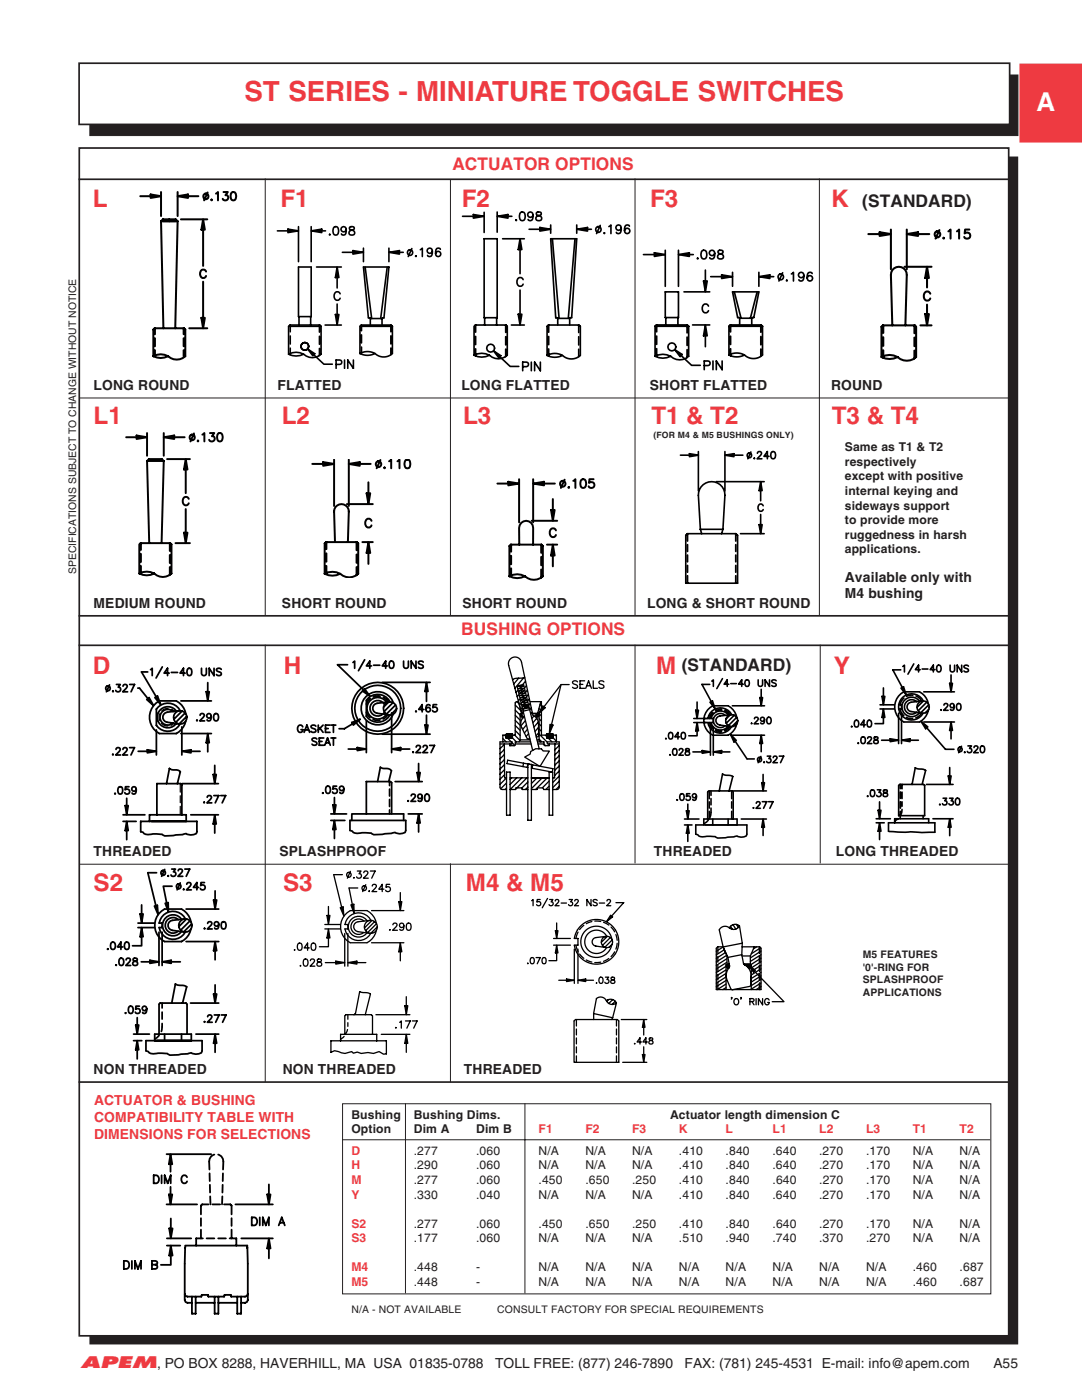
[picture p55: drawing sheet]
<svg xmlns="http://www.w3.org/2000/svg" width="216mm" height="279mm" viewBox="0 0 216 279" stroke-linecap="round" stroke-linejoin="round" font-family="sans-serif">
<defs><g id="words">
<text font-size="5.5" fill="#ee3a41" x="48.8" y="20.2">ST SERIES - MINIATURE TOGGLE SWITCHES</text>
<text font-size="5.2" fill="#fff" x="206.8" y="22.1">A</text>
<g font-size="4.8" fill="#ee3a41">
<text x="18.5" y="41.4">L</text>
<text x="56" y="41.4">F1</text>
<text x="92.2" y="41.4">F2</text>
<text x="129.7" y="41.4">F3</text>
<text x="165.9" y="41.4">K</text>
<text x="18.7" y="84.7">L1</text>
<text x="56.2" y="84.7">L2</text>
<text x="92.4" y="84.7">L3</text>
<text x="130" y="84.7">T1 &amp; T2</text>
<text x="166" y="84.7">T3 &amp; T4</text>
<text x="18.5" y="134.5">D</text>
<text x="56.7" y="134.5">H</text>
<text x="130.9" y="134.5">M</text>
<text x="166.4" y="134.5">Y</text>
<text x="18.7" y="177.8">S2</text>
<text x="56.5" y="177.8">S3</text>
<text x="93" y="177.8">M4 &amp; M5</text>
</g>
<g font-size="3.5" fill="#ee3a41">
<text x="90.3" y="34">ACTUATOR OPTIONS</text>
<text x="92" y="126.8">BUSHING OPTIONS</text>
</g>
<g font-size="3.5" fill="#231f20">
<text x="172.1" y="41.4">(STANDARD)</text>
<text x="136" y="134">(STANDARD)</text>
</g>
<text font-size="3.2" fill="#ee3a41" x="16.1" y="273.1">APEM</text>
<g font-size="2.8" fill="#231f20">
<text x="18.7" y="77.9">LONG ROUND</text>
<text x="55.4" y="77.9">FLATTED</text>
<text x="92.1" y="77.9">LONG FLATTED</text>
<text x="129.7" y="77.9">SHORT FLATTED</text>
<text x="165.8" y="77.9">ROUND</text>
<text x="168.6" y="116.1">Available only with</text>
<text x="168.6" y="119.4">M4 bushing</text>
<text x="18.7" y="121.3">MEDIUM ROUND</text>
<text x="56.3" y="121.3">SHORT ROUND</text>
<text x="92.3" y="121.3">SHORT ROUND</text>
<text x="129.1" y="121.3">LONG &amp; SHORT ROUND</text>
<text x="18.7" y="170.9">THREADED</text>
<text x="55.8" y="170.9">SPLASHPROOF</text>
<text x="130.5" y="170.9">THREADED</text>
<text x="166.8" y="170.9">LONG THREADED</text>
<text x="18.7" y="214.3">NON THREADED</text>
<text x="56.4" y="214.3">NON THREADED</text>
<text x="92.6" y="214.3">THREADED</text>
<text x="31.3" y="273.1">, PO BOX 8288, HAVERHILL, MA USA 01835-0788</text>
<text x="98.8" y="273.1">TOLL FREE: (877) 246-7890</text>
<text x="136.6" y="273.1">FAX: (781) 245-4531 E-mail: info@apem.com</text>
<text x="198.2" y="273">A55</text>
</g>
<g font-size="2.8" fill="#ee3a41">
<text x="18.8" y="220.6">ACTUATOR &amp; BUSHING</text>
<text x="18.8" y="223.9">COMPATIBILITY TABLE WITH</text>
<text x="18.8" y="227.3">DIMENSIONS FOR SELECTIONS</text>
</g>
<g font-size="2.4" fill="#231f20">
<text x="168.6" y="90.1">Same as T1 &amp; T2</text>
<text x="168.6" y="93">respectively</text>
<text x="168.6" y="95.9">except with positive</text>
<text x="168.6" y="98.8">internal keying and</text>
<text x="168.6" y="101.7">sideways support</text>
<text x="168.6" y="104.6">to provide more</text>
<text x="168.6" y="107.5">ruggedness in harsh</text>
<text x="168.6" y="110.4">applications.</text>
<text x="70.1" y="223.3">Bushing</text>
<text x="70.1" y="226.2">Option</text>
<text x="82.6" y="223.3">Bushing Dims.</text>
<text x="82.6" y="226.2">Dim A</text>
<text x="95" y="226.2">Dim B</text>
<text x="133.7" y="223.3">Actuator length dimension C</text>
<text x="82.6" y="230.5">.277</text>
<text x="82.6" y="233.4">.290</text>
<text x="95" y="230.5">.060</text>
<text x="95" y="233.4">.060</text>
<text x="107.4" y="230.5">N/A</text>
<text x="107.4" y="233.4">N/A</text>
<text x="116.8" y="230.5">N/A</text>
<text x="116.8" y="233.4">N/A</text>
<text x="126.1" y="230.5">N/A</text>
<text x="126.1" y="233.4">N/A</text>
<text x="135.5" y="230.5">.410</text>
<text x="135.5" y="233.4">.410</text>
<text x="144.8" y="230.5">.840</text>
<text x="144.8" y="233.4">.840</text>
<text x="154.1" y="230.5">.640</text>
<text x="154.1" y="233.4">.640</text>
<text x="163.4" y="230.5">.270</text>
<text x="163.4" y="233.4">.270</text>
<text x="172.8" y="230.5">.170</text>
<text x="172.8" y="233.4">.170</text>
<text x="182.1" y="230.5">N/A</text>
<text x="182.1" y="233.4">N/A</text>
<text x="191.5" y="230.5">N/A</text>
<text x="191.5" y="233.4">N/A</text>
<text x="82.6" y="236.3">.277</text>
<text x="82.6" y="239.2">.330</text>
<text x="95" y="239.2">.040</text>
<text x="95" y="236.3">.060</text>
<text x="107.4" y="239.2">N/A</text>
<text x="107.4" y="236.3">.450</text>
<text x="116.8" y="239.2">N/A</text>
<text x="116.8" y="236.3">.650</text>
<text x="126.1" y="239.2">N/A</text>
<text x="126.1" y="236.3">.250</text>
<text x="135.5" y="236.3">.410</text>
<text x="135.5" y="239.2">.410</text>
<text x="144.8" y="239.2">.840</text>
<text x="144.8" y="236.3">.840</text>
<text x="154.1" y="239.2">.640</text>
<text x="154.1" y="236.3">.640</text>
<text x="163.4" y="239.2">.270</text>
<text x="163.5" y="236.3">.270</text>
<text x="172.8" y="239.2">.170</text>
<text x="172.8" y="236.3">.170</text>
<text x="182.1" y="239.2">N/A</text>
<text x="182.1" y="236.3">N/A</text>
<text x="191.5" y="239.2">N/A</text>
<text x="191.5" y="236.3">N/A</text>
<text x="82.6" y="245">.277</text>
<text x="95" y="245">.060</text>
<text x="107.4" y="245">.450</text>
<text x="116.8" y="245">.650</text>
<text x="126.1" y="245">.250</text>
<text x="135.5" y="245">.410</text>
<text x="144.8" y="245">.840</text>
<text x="154.1" y="245">.640</text>
<text x="163.5" y="245">.270</text>
<text x="172.8" y="245">.170</text>
<text x="182.1" y="245">N/A</text>
<text x="191.5" y="245">N/A</text>
<text x="82.6" y="247.9">.177</text>
<text x="95" y="247.9">.060</text>
<text x="107.4" y="247.9">N/A</text>
<text x="116.8" y="247.9">N/A</text>
<text x="126.1" y="247.9">N/A</text>
<text x="135.5" y="247.9">.510</text>
<text x="144.8" y="247.9">.940</text>
<text x="154.1" y="247.9">.740</text>
<text x="163.4" y="247.9">.370</text>
<text x="172.8" y="247.9">.270</text>
<text x="182.1" y="247.9">N/A</text>
<text x="191.5" y="247.9">N/A</text>
<text x="82.6" y="253.7">.448</text>
<text x="82.6" y="256.6">.448</text>
<text x="95" y="253.7">-</text>
<text x="95" y="256.6">-</text>
<text x="107.4" y="253.7">N/A</text>
<text x="107.4" y="256.6">N/A</text>
<text x="116.8" y="253.7">N/A</text>
<text x="116.8" y="256.6">N/A</text>
<text x="126.1" y="253.7">N/A</text>
<text x="126.1" y="256.6">N/A</text>
<text x="135.5" y="253.7">N/A</text>
<text x="135.5" y="256.6">N/A</text>
<text x="144.8" y="253.7">N/A</text>
<text x="144.8" y="256.6">N/A</text>
<text x="154.1" y="253.7">N/A</text>
<text x="154.1" y="256.6">N/A</text>
<text x="163.5" y="253.7">N/A</text>
<text x="163.5" y="256.6">N/A</text>
<text x="172.8" y="253.7">N/A</text>
<text x="172.8" y="256.6">N/A</text>
<text x="182.1" y="253.7">.460</text>
<text x="182.1" y="256.6">.460</text>
<text x="191.5" y="253.7">.687</text>
<text x="191.5" y="256.6">.687</text>
</g>
<g font-size="2.4" fill="#ee3a41">
<text x="107.5" y="226.2">F1</text>
<text x="116.8" y="226.2">F2</text>
<text x="126.1" y="226.2">F3</text>
<text x="135.5" y="226.2">K</text>
<text x="144.8" y="226.2">L</text>
<text x="154.1" y="226.2">L1</text>
<text x="163.5" y="226.2">L2</text>
<text x="172.8" y="226.2">L3</text>
<text x="182.1" y="226.2">T1</text>
<text x="191.5" y="226.2">T2</text>
<text x="70.1" y="230.5">D</text>
<text x="70.1" y="233.4">H</text>
<text x="70.1" y="236.3">M</text>
<text x="70.1" y="239.2">Y</text>
<text x="70.1" y="245">S2</text>
<text x="70.1" y="247.9">S3</text>
<text x="70.1" y="253.7">M4</text>
<text x="70.1" y="256.6">M5</text>
</g>
<g font-size="2.1" fill="#231f20">
<text x="15.2" y="114.6" transform="rotate(-90 15.2 114.6)">SPECIFICATIONS SUBJECT TO CHANGE WITHOUT NOTICE</text>
<text x="172.1" y="191.2">M5 FEATURES</text>
<text x="172.1" y="193.7">'0'-RING FOR</text>
<text x="172.1" y="196.2">SPLASHPROOF</text>
<text x="172.1" y="198.7">APPLICATIONS</text>
<text x="70.1" y="262.1">N/A - NOT AVAILABLE</text>
<text x="99.2" y="262.1">CONSULT FACTORY FOR SPECIAL REQUIREMENTS</text>
</g>
<text font-size="1.7" fill="#231f20" x="130.4" y="87.5">(FOR M4 &amp; M5 BUSHINGS ONLY)</text>
</g></defs>
<path d="M203.6 12.9h12.3v15.4h-12.3z" fill-rule="evenodd" fill="#ee3a41" stroke="#ee3a41" stroke-width=".34"/>
<path d="M18 31.4h185v236.7h-185z" fill-rule="evenodd" fill="#231f20" stroke="#231f20" stroke-width=".34"/>
<path d="M15.8 29.5h185.5v237.1h-185.5z" fill-rule="evenodd" fill="#fff" stroke="#231f20" stroke-width=".34"/>
<path d="M17.9 15h185.2v12.1h-185.2z" fill-rule="evenodd" fill="#231f20" stroke="#231f20" stroke-width=".2"/>
<path d="M15.8 12.6h185.7v12.2h-185.7z" fill-rule="evenodd" fill="#fff" stroke="#231f20" stroke-width=".34"/>
<path d="M15.7 35.8h186.1M15.7 122.9h186.5M15.7 128.8h187.3M15.7 216h186.5" fill="none" stroke="#231f20" stroke-width=".34"/>
<g fill="none" stroke="#231f20" stroke-width=".2">
<path d="M52.9 35.6v87.3M89.9 35.8v87.1M126.7 35.6v87.1M163.5 35.6v87.3M15.9 79.4h186.5M52.9 128.7v87.3M126.7 128.7v43.6M163.7 128.7v43.6M15.9 172.5h186.5M89.9 172.3v43.7M68.2 227.5h129.4M68.4 220.3h129.3v37.9h-129.3z"/>
<path d="M80.9 220.2v37.9M104.7 220.2v37.9"/>
</g>
<g fill="none" stroke="#000" stroke-width=".4">
<path d="M28 39.2h2.1M32.1 38.3v4.8M35.4 38.3v4.8M37.5 39.2h2.1M41.4 38.4l-.7 1.6M42.1 39.9h.2zM43.1 38.6l.4-.3v1.7M44.6 38.3h.9l-.5 .7a.55 .55 0 0 1 .4 .8 .55 .55 0 0 1-1-.1M46.2 38.4a.53 .53 0 0 1 .8 .2 .84 .84 0 0 1-.5 1.4 1.07 1.07 0 0 1-.3-1.6zM32.1 44.1l.4-.3h2.6l.3 .3h-1.6M32.1 44.1l.5 21.4M32.1 44.1h3"/>
<path d="M35.4 44.1l-.4 21.4M36.1 43.8h5.3M40.5 45.8v7.3M40.5 56.2v7.2M41.1 54.2a.61 .61 0 0 0-.7-.4 .61 .61 0 0 0-.5 .6v.4a.61 .61 0 0 0 .5 .7 .61 .61 0 0 0 .7-.4M30.6 71.1a3 3 0 0 1 3 0 3.2 3.2 0 0 1-3 0zM30.6 71.1v-5.3l.3-.3h5.8l.3 .3v5.3a2.51 2.51 0 0 1-3.4 0M30.9 65.5v1.2M30.9 67.5v1.6M30.9 69.9v1.2M36.6 65.5v1.2M36.6 67.5v1.6"/>
<path d="M36.6 69.9v1.2M37.8 65.5h3.6M62.3 92.6h2.2M66.7 91.7v9.3M69.6 91.7v9.3M71.8 92.6h2.2M73.5 96.3v2.1M75.9 91.8l-.7 1.7M76.6 93.4h.2zM77.6 92.1l.5-.4v1.8M79.3 92.1l.4-.4v1.8M81 91.8a.58 .58 0 0 1 .8 .3 .87 .87 0 0 1-.6 1.4 1.1 1.1 0 0 1-.2-1.7z"/>
<path d="M64.8 114.5v-6.1l.3-.2h6.1l.3 .2v6.1a2.6 2.6 0 0 1-3.6 0M64.8 114.5a3.3 3.3 0 0 1 3.1 0 3.4 3.4 0 0 1-3.1 0zM65.1 108.2v1.4M65.1 110.4v1.7M65.1 112.9v1.5M66.8 108.2l-.1-6.1a1.47 1.47 0 0 1 1.4-1.5 1.47 1.47 0 0 1 1.5 1.5l-.2 6.1M69.2 100.6h5.2M71.1 108.2v1.6M71.1 110.7v1.6M71.1 113.2v1.6M72.3 108.2h2.1M73.5 110.4v2.1"/>
<path d="M74.1 103.9a.64 .64 0 0 0-.7-.4 .64 .64 0 0 0-.5 .7v.4a.64 .64 0 0 0 .5 .7 .64 .64 0 0 0 .7-.5"/>
<circle cx="41.1" cy="39.2" r=".55"/>
<circle cx="75.5" cy="92.6" r=".57"/>
</g>
<path d="M30.1 38.8l2 .4-2 .3zM35.4 39.2l2.1-.4v.7zM40.5 43.8l.4 2h-.7zM40.2 63.4h.7l-.4 2.1zM64.5 92.2l2.2 .4-2.2 .4zM69.6 92.6l2.2-.4v.8zM73.2 98.4h.7l-.4 2.2zM73.5 108.2l.4 2.2h-.7z" fill="#000" stroke="#000" stroke-width=".4"/>
<g fill="none" stroke="#000" stroke-width=".32">
<path d="M55.3 46.1h2.1M59.6 53.3h2.5v9.9h-2.5zM59.6 45.2v7M62.1 45.2v7M63.2 53.3h4.9M64.2 46.1h.8M65.8 46.8v.1zM66.7 45.3a.54 .54 0 0 1 .8 .3 .85 .85 0 0 1-.6 1.3 1.08 1.08 0 0 1-.2-1.6zM67.3 55.4v2.1M67.9 58.6a.62 .62 0 0 0-.7-.4 .62 .62 0 0 0-.5 .7v.4a.62 .62 0 0 0 .5 .6 .62 .62 0 0 0 .7-.4M68.3 50.4h2.1M69.1 45.8a.52 .52 0 0 1-.7 .4 .52 .52 0 0 1-.2-.8 .52 .52 0 0 1 .8 .1 1.16 1.16 0 0 1-.4 1.4l-.4-.1-.1-.1"/>
<path d="M69.8 45.3a.34 .34 0 0 0 .2 .6 .6 .6 0 0 1 .6 .2 .6 .6 0 0 1 0 .7l-.6 .1a.48 .48 0 0 1-.4-.5 .48 .48 0 0 1 .5-.4l.3-.1a.34 .34 0 0 0 .2-.6zM72.5 49.5v2.7M72.9 53.3l1.3 10.3M77.3 53.3l-1.3 10.3M77.6 49.5v2.7M79.7 50.4h.8M82.2 49.6l-.7 1.6M83 51v.2zM83.9 49.8l.4-.3v1.7M86.3 50.1a.52 .52 0 0 1-.8 .4 .52 .52 0 0 1-.1-.8 .52 .52 0 0 1 .8 .1 1.18 1.18 0 0 1-.4 1.4l-.4-.1-.1-.1M87.9 49.8a.5 .5 0 0 0-.7-.2 .97 .97 0 0 0 .3 1.6 .52 .52 0 0 0 .5-.5 .52 .52 0 0 0-.6-.5 .52 .52 0 0 0-.5 .4M57.6 70.7a3.1 3.1 0 0 1 3 0 3.3 3.3 0 0 1-3 0z"/>
<path d="M57.6 65.1h6.5M57.9 64.9v1.3M57.9 67v1.7M57.9 69.5v1.3M59.7 63.2v1.7M62 63.2v1.7M62.6 70.8l2 1.9h1.7M63.7 64.9v1.4M63.7 67.1v1.6M63.7 69.5v1.4M64.1 65.1l-.3-.2h-6l-.2 .2v5.6M64.1 65.1v5.6a2.53 2.53 0 0 1-3.5 0"/>
<path d="M64.9 64.9h3.2M67.1 72.7h.7a.44 .44 0 0 0 .4-.4 .44 .44 0 0 0-.4-.5h-.7v1.7M67.3 60.7v2.1M68.7 71.8v1.7M70.5 71.8v1.7l-1.1-1.7v1.7M71.8 70.5a3.1 3.1 0 0 1 3 0 3.3 3.3 0 0 1-3 0zM71.8 65.1h6.5M72.1 64.9v1.1M72.1 66.8v1.6M72.1 69.3v1.1M73.9 63.6l-.4-.2-1-10.1h5.1l-1 10.1-.4 .2M73.9 63.6v1.3"/>
<path d="M73.9 63.6h2.3M76.2 63.6v1.3M78 64.9v1.3M78 67v1.6M78 69.5v1.3M78.3 65.1v5.4a2.52 2.52 0 0 1-3.5 0M78.3 65.1l-.3-.2h-5.9l-.3 .2v5.4M141.6 136.6h-1.5l1.8 3.4M142 135.9l.3-.2v1.3M144.2 135.4l-1.2 2M145.4 136.6h-.9l.6-.9v1.3M145.8 136.4h1.1"/>
<path d="M148.3 136.6h-.9l.6-.9v1.3M148.8 135.7h.2a.67 .67 0 0 1 .5 .6 .67 .67 0 0 1-.5 .7 .83 .83 0 0 1-.2-1.3zM151.3 135.7v.9l.4 .4 .4-.2 .1-1.1M151.9 137.6v1.6M153.5 135.7v1.3l-.8-1.3v1.3M154.9 135.9l-.3-.2-.6 .2 .1 .3 .8 .4v.2l-.3 .2-.6-.2M132.9 147.4v.1zM133.6 146.2h.3a.75 .75 0 0 1 0 1.3h-.1a.83 .83 0 0 1-.2-1.3zM133.6 150.7h.2zM134.4 149.5a.42 .42 0 0 1 .6 .2l.1 .3a.56 .56 0 0 1-.5 .7 .83 .83 0 0 1-.2-1.2zM135.1 159.7h.1zM135.5 149.7l.3-.3h.2l.3 .3-.2 .4-.6 .6h.8"/>
<path d="M135.6 147.1h-1l.7-.9v1.3M135.8 158.5a.42 .42 0 0 1 .7 .2v.3a.59 .59 0 0 1-.4 .7h-.1a.83 .83 0 0 1-.2-1.2zM136.1 146.2a.44 .44 0 0 1 .6 .2l.1 .3a.57 .57 0 0 1-.5 .8 .84 .84 0 0 1-.2-1.3zM136.8 149.5v.3l.6 .2 .2 .3a.44 .44 0 0 1-.4 .4 .44 .44 0 0 1-.5-.4l.2-.3 .6-.2v-.2a.49 .49 0 0 0-.7-.1zM137.6 158.4h-.6v.6a.46 .46 0 0 1 .7 0 .46 .46 0 0 1-.1 .7 .46 .46 0 0 1-.7-.2M138.3 150.1h1.8M138.4 143.4h3.9v.8h-3.9M139 158.8a.41 .41 0 0 1-.6 .4 .41 .41 0 0 1-.2-.6 .41 .41 0 0 1 .7 0l.1 .2a.63 .63 0 0 1-.5 .9l-.3-.2M139.1 145.9v.9h-1.7M139.1 140.1v1.6M141.2 144.2a2.54 2.54 0 0 0 2.1 2.1 2.54 2.54 0 0 0 2.7-1.3M141.5 157.8v1.6"/>
<path d="M141.6 144.2l.2 .6 .4 .6M141.8 145v5.7M141.9 157.8v.9M141.9 159.4v1.2M141.9 144.2a1.91 1.91 0 0 0 1.4 1.5 1.91 1.91 0 0 0 2-.8M142.3 142.2l-.5 .6-.2 .6M142.3 145v5.7M142.8 145.7l1.2 .3M143.5 157.8l.7-3.3 .4 .2 1.2 .1 .4 .2-.7 2.8M144 150.1h1.6M144 141.6l-1.2 .2M144.6 141.8l.7 .4 .4 .5"/>
<path d="M144.7 142.8a1.42 1.42 0 0 0-1.9 0 1.42 1.42 0 0 0-.1 2 1.42 1.42 0 0 0 2 0M145.3 142.7a1.92 1.92 0 0 0-1.9-.8 1.92 1.92 0 0 0-1.5 1.5M145.6 145l-.3 .4-.7 .4M145.7 142.7l-.9 .8M145.8 142.6l-2.2 .3a.91 .91 0 0 0-.8 .9 .91 .91 0 0 0 .8 .9l2.2 .3M146 157.8v1.6M146 142.6a2.55 2.55 0 0 0-2.6-1.3 2.55 2.55 0 0 0-2.2 2.1M146.1 140.9h6.5M146.1 146.7h6.5M146.3 157.8h6.6M146.5 142.7l-1.6 1.6M146.7 147.9l2.4 3.6h1.4"/>
<path d="M147 143.2l-1.7 1.6M147 143.2a3.3 3.3 0 0 0-1.7-2.3h-3.1a3.3 3.3 0 0 0 0 5.8h3.1a3.3 3.3 0 0 0 1.7-2.2M147.2 143.9l-1.2 1.1M150 144.3v.2zM150.5 143.4l.2-.2 .3-.1 .3 .4-.8 1h.9M151.8 151l-.5 1.2M151.9 148.4v1.6M152.1 160h.9l-.6 1.3M152.3 154.6v1.6M152.5 152.1v.1zM152.6 143.6a.41 .41 0 0 1-.6 .3 .41 .41 0 0 1-.2-.6 .41 .41 0 0 1 .7 0l.1 .3a.63 .63 0 0 1-.6 .9l-.2-.2M153.1 150.9h.7l-.4 .5a.44 .44 0 0 1 .3 .7 .44 .44 0 0 1-.7-.1"/>
<path d="M153.2 143.2a.43 .43 0 0 1 .6 .2l.1 .3a.57 .57 0 0 1-.5 .8 .84 .84 0 0 1-.2-1.3zM153.4 160h.8l-.6 1.3M154.3 151.2l.1-.2 .4-.1 .2 .4-.8 .9h.9M155.5 150.9h.9l-.7 1.3M136.6 164.6h1.5M136.6 163.5h2.9M137.2 160.5v1.3M137.2 166.3v1.6M138.8 164.6h10.2l-.1 2.2a1.89 1.89 0 0 1-1.8 0l-.6 .2-3.3 .3a3.7 3.7 0 0 0-3.1-.3l-.7-.2-.1-.2-.5-.1zM140.4 164.6v-1.1h6.7v1.1M141.2 163.5v-5.5l.2-.2h4.7l.2 .2v5.5M141.3 163.7l-.8 .7"/>
<path d="M141.5 160v1.3M141.5 161.9v1.6M141.9 161.3l-.1 1.4-.1 .5M142.2 163.5v1.1M145.3 163.5v1.1M146 160v1.3M146 161.9v1.6M147.9 163.5h5M150.3 161.2h.1zM150.9 160.3l.3-.3h.2l.3 .2-.2 .5-.7 .6h.9M152.3 165.1v1.6"/>
<circle cx="81.8" cy="50.4" r=".55"/>
<circle cx="60.8" cy="69.1" r=".77"/>
<circle cx="146" cy="143.8" r="1.2"/>
<circle cx="151.6" cy="151.6" r=".43"/>
</g>
<g fill="#000" stroke="#000" stroke-width=".32">
<path d="M57.4 45.7l2.2 .4-2.2 .3zM62.1 46.1l2.1-.4v.7zM67.3 53.3l.3 2.1h-.7zM70.4 50l2.1 .4-2.1 .3zM77.6 50.4l2.1-.4v.7zM61.4 69.7l1.4 .9-.4 .4zM66.9 62.8h.7l-.3 2.1zM141.7 140.1l.5-.2 .5 1.6zM151.6 139.2h.6l-.3 1.7zM138.8 141.7h.6l-.3 1.7zM139.1 144.2l.3 1.7h-.6zM140.1 149.8l1.7 .3-1.7 .2z"/>
<path d="M142.3 150.1l1.7-.3v.5zM145.8 146.5l1.1 1.3-.4 .3zM151.9 146.7l.3 1.7h-.6zM152 156.2h.5l-.2 1.6zM137 161.8h.5l-.3 1.7zM137.2 164.6l.3 1.7h-.5zM152.3 163.5l.2 1.6h-.5z"/>
</g>
<g fill="none" stroke="#000" stroke-width=".33">
<path d="M92.3 43.2h2.2M96.6 42.4v4M96.6 47.7h2.6v15.7h-2.6zM99.2 42.3v4M100.3 47.7h4.3M101.4 43.2h.7M102.9 43.9h.2zM103.8 49.8v4.8M103.8 57.9v4.8M103.9 42.4a.57 .57 0 0 1 .8 .2 .87 .87 0 0 1-.6 1.4 1.1 1.1 0 0 1-.2-1.6zM104.4 55.8a.63 .63 0 0 0-.7-.4 .63 .63 0 0 0-.5 .7v.4a.63 .63 0 0 0 .5 .6 .63 .63 0 0 0 .7-.4M105.6 45.8h2.1"/>
<path d="M106.4 42.9a.53 .53 0 0 1-.8 .4 .53 .53 0 0 1-.2-.8 .53 .53 0 0 1 .9 .1 1.21 1.21 0 0 1-.4 1.4l-.4-.1-.1-.1M107.1 42.4a.35 .35 0 0 0 .2 .6 .62 .62 0 0 1 .7 .2 .62 .62 0 0 1-.1 .7l-.6 .1a.49 .49 0 0 1-.4-.5 .49 .49 0 0 1 .5-.4l.4-.1a.35 .35 0 0 0 .1-.6zM109.9 44.9v1.6M110.2 47.7l1.4 15.8M114.7 47.7l-1.3 15.8M115.1 44.9v1.6M117.2 45.8h.8M119.8 45l-.8 1.6M120.5 46.5h.2zM121.5 45.2l.4-.3v1.7M124 45.5a.54 .54 0 0 1-.8 .4 .54 .54 0 0 1-.2-.8 .54 .54 0 0 1 .9 0 1.18 1.18 0 0 1-.4 1.5l-.4-.1-.1-.1M125.6 45.1a.51 .51 0 0 0-.7-.1 .99 .99 0 0 0 .3 1.6 .54 .54 0 0 0 .5-.5 .54 .54 0 0 0-.5-.5 .54 .54 0 0 0-.6 .4"/>
<path d="M128.4 50.8h2.2M132.7 49.9v7.2M132.7 58.2h2.7v5.2h-2.7zM135.4 49.9v7.2M136.5 58.2h5.1M137.6 50.8h.7M139.1 51.6h.2zM140.1 50a.57 .57 0 0 1 .9 .3 .88 .88 0 0 1-.6 1.4 1.1 1.1 0 0 1-.3-1.7zM140.8 53.9v2.2M141.8 55.2h2.2M142.6 50.5a.54 .54 0 0 1-.7 .5 .54 .54 0 0 1-.2-.9 .54 .54 0 0 1 .8 .1 1.19 1.19 0 0 1-.4 1.5l-.4-.1-.1-.2M143.4 50a.35 .35 0 0 0 .1 .6 .63 .63 0 0 1 .7 .2 .63 .63 0 0 1 0 .8l-.6 .1a.5 .5 0 0 1-.4-.6 .5 .5 0 0 1 .5-.4l.3-.1a.35 .35 0 0 0 .2-.6z"/>
<path d="M146.2 54.3v2.8M146.5 58.2l1.4 5.3M151.1 58.2l-1.4 5.3M151.4 54.3v2.8M153.6 55.2h.8M156.2 54.4l-.8 1.7M156.9 56h.2zM157.9 54.7l.4-.4v1.8M160.4 54.9a.54 .54 0 0 1-.7 .5 .54 .54 0 0 1-.3-.9 .54 .54 0 0 1 .9 .1 1.21 1.21 0 0 1-.4 1.5l-.4-.1-.1-.2M162.1 54.6a.5 .5 0 0 0-.5-.3 .5 .5 0 0 0-.5 .4 1.02 1.02 0 0 0 .5 1.4 .54 .54 0 0 0 .5-.5 .54 .54 0 0 0-.5-.6 .54 .54 0 0 0-.5 .5M94.6 70.9v-5.8l.3-.2h6.1l.2 .2v5.8a2.59 2.59 0 0 1-3.5 0M94.6 70.9a3.2 3.2 0 0 1 3.1 0 3.4 3.4 0 0 1-3.1 0z"/>
<path d="M94.9 64.9v1.4M94.9 67.1v1.7M94.9 69.6v1.4M96.7 63.4v1.5M99.1 63.4v1.5M99.7 71.2l2.1 1.9h1.7M100.9 64.9v1.5M100.9 67.2v1.6M100.9 69.7v1.5M102 64.9h2.6M104.3 73.2h.7a.45 .45 0 0 0 .5-.5 .45 .45 0 0 0-.5-.4h-.7v1.7M106 72.3v1.7"/>
<path d="M107.8 72.3v1.7l-1.1-1.7v1.7M109.2 70.9a3.2 3.2 0 0 1 3 0 3.3 3.3 0 0 1-3 0zM109.2 70.9v-5.8l.2-.2h6.1l.3 .2v5.8a2.59 2.59 0 0 1-3.6 0M109.5 64.9v1.4M109.5 67.1v1.7M109.5 69.6v1.5M111.3 63.5l-.4-.1-1-15.7h5.2l-1 15.7-.4 .1M111.3 63.5v1.4M111.3 63.5h2.4M113.7 63.5v1.4M115.5 64.9v1.5M115.5 67.2v1.7"/>
<path d="M115.5 69.7v1.5M130.7 71.1a3.2 3.2 0 0 1 3.1 0 3.4 3.4 0 0 1-3.1 0zM130.7 65.1l.3-.3h6.1l.3 .3M130.7 65.1h6.7M130.7 65.1v6M131 64.8v1.4M131 67.1v1.6M131 69.6v1.4M132.9 63.4v1.4M135.3 63.4v1.4M135.9 71l2.1 1.9h1.7M137.1 64.8v1.6"/>
<path d="M137.1 67.3v1.6M137.1 69.8v1.6M137.4 65.1v6a2.62 2.62 0 0 1-3.6 0M138.2 64.8h3.4M140.5 73h.8a.46 .46 0 0 0 .4-.5 .46 .46 0 0 0-.4-.5h-.8v1.8M140.8 67v2.2M141.4 61.1a.64 .64 0 0 0-.8-.4 .64 .64 0 0 0-.5 .6v.5a.64 .64 0 0 0 .5 .6 .64 .64 0 0 0 .8-.4M142.3 72v1.8M144.1 72v1.8l-1.2-1.8v1.8M145.4 70.9a3.2 3.2 0 0 1 3.2 0l-1.5 .3h-.7zM145.4 65.1h6.8M145.8 64.8v1.5"/>
<path d="M145.8 67.1v1.7M145.8 69.6v1.4M147.6 63.5l-.4-.1-1-5.2h5.2l-1 5.2-.4 .1M147.6 63.5v1.3M147.6 63.5h2.4M150 63.5v1.3M151.8 64.8v1.5M151.8 67.2v1.6M151.8 69.7v1.4M152.2 65.1v5.8a2.64 2.64 0 0 1-3.6 0M152.2 65.1l-.3-.3h-6.2l-.3 .3v5.8M135.8 90.8h1.8"/>
<path d="M139.4 90.1v7.9M142.9 96.1h9.6M144.6 90.1v7.9M146.4 90.8h1.8M149.8 90.2l-.6 1.4M150.5 91.4v.2zM151.1 90.5l.3-.4h.3l.3 .3-.2 .5-.7 .7h.9M151.8 97.9v2M153.5 91.1h-1.1l.7-1v1.5M154 90.2a.46 .46 0 0 1 .7 .2l.1 .3a.62 .62 0 0 1-.6 .9 .92 .92 0 0 1-.2-1.4zM137.2 106.5h9.6l.4 .3v9.6h-10.4v-9.6zM137.2 106.5v1.5"/>
<path d="M137.2 108.7v1.4M137.2 110.8v1.3M137.2 112.8v1.4M137.2 114.9v1.5M139.7 105.6l-.3-6.7a2.65 2.65 0 0 1 2.6-2.8 2.65 2.65 0 0 1 2.6 2.8l-.3 6.7M139.7 105.6l.3 .9M139.7 105.6h4.6M144.3 105.6l-.3 .9M146.8 106.5v1.5M146.8 108.7v1.4M146.8 110.8v1.3M146.8 112.8v1.4"/>
<path d="M146.8 114.9v1.5M147.7 106.5h4.8M151.8 102.7v2M152.3 100.9a.53 .53 0 0 0-.6-.3 .53 .53 0 0 0-.4 .5 .59 .59 0 0 0 .1 .8 .59 .59 0 0 0 .8-.1l.1-.1M176.3 137.3v1.7M179.7 133.7h-1.6l1.9 3.5M180.1 133l.4-.3v1.4M180.4 139.3l-.6 .8-.2 .6M182.1 138.7l-1.2 .3M182.3 132.5l-1.1 2M182.8 138.9l.8 .5 .4 .5M183.5 139.9a1.95 1.95 0 0 0-2.9-.3 1.95 1.95 0 0 0 0 2.9 1.95 1.95 0 0 0 2.9-.3"/>
<path d="M183.6 133.6h-1l.7-.9v1.4M184 133.5h1.2M184 139.9l-2.2 .2a.94 .94 0 0 0-.8 1 .94 .94 0 0 0 .8 .9l2.2 .3M184.2 139.9a2.61 2.61 0 0 0-3.9-.9 2.61 2.61 0 0 0-.1 4.1 2.61 2.61 0 0 0 4-.8M184.3 139.9l-1.3 1.3M184.3 138.1h6.1M186.6 133.6h-1l.6-.9v1.4M187.1 132.8a.43 .43 0 0 1 .6 .2l.1 .3a.59 .59 0 0 1-.5 .8 .87 .87 0 0 1-.2-1.3zM189.6 132.7v1l.4 .4 .4-.2 .1-1.2M189.8 134.7v1.7M191.9 132.7v1.4l-.9-1.4v1.4M193.2 132.9l-.3-.2-.6 .2 .1 .3 .7 .3 .1 .2v.2l-.3 .2-.6-.2"/>
<path d="M169.9 145v.1zM170.6 143.8a.42 .42 0 0 1 .7 .2l.1 .3a.59 .59 0 0 1-.6 .8 .87 .87 0 0 1-.2-1.3zM171.3 148.3v.1zM172 147.1a.46 .46 0 0 1 .6 .2l.1 .3a.57 .57 0 0 1-.5 .8 .87 .87 0 0 1-.2-1.3zM172.7 144.6h-1l.7-.9v1.4M173.1 158.8v.2zM173.1 147.4l.2-.3h.3l.3 .3-.8 1h.9M173.2 143.8a.42 .42 0 0 1 .6 .2l.1 .3a.59 .59 0 0 1-.5 .8 .87 .87 0 0 1-.2-1.3zM173.8 157.7a.44 .44 0 0 1 .7 .2v.3a.59 .59 0 0 1-.5 .8 .88 .88 0 0 1-.2-1.3zM174.5 147.1v.4l.5 .2 .2 .3a.45 .45 0 0 1-.4 .4 .45 .45 0 0 1-.5-.4l.9-.6-.1-.3zM175.1 157.6h.7l-.4 .5a.45 .45 0 0 1 .3 .8 .45 .45 0 0 1-.8-.2M175.6 140.7h2.9"/>
<path d="M175.6 141.5h2.9M175.9 147.7h1.7M176.3 143.2v1.2h-1.7M176.3 157.7v.4l.6 .2 .2 .2a.45 .45 0 0 1-.4 .5 .45 .45 0 0 1-.5-.5l.2-.2 .6-.4v-.2zM179.3 142.3v6.1M179.3 140.7h.6v.8h-.6M179.5 156.6h4.8l.2 .2v6h-5.2v-6zM179.6 141.5l.2 .6 .5 .7M179.7 156.6v.8M179.7 158v1.3M179.7 160v1.3M179.9 142.3v6.1"/>
<path d="M180 156.6v.8M180 158.1v1.3M180.9 143.2l1.2 .2M181.6 147.7h1.7M182.6 153.2l.7 .3h1l.4 .3-.7 2.8M182.6 153.2l-.6 3.4M182.9 140a1.45 1.45 0 0 0-2 .1 1.45 1.45 0 0 0 0 2 1.45 1.45 0 0 0 2 .1M183.9 142.3l-.4 .5-.8 .5M184.3 144.1h6.1M184.9 156.6h5.3M184.9 145.2l3.8 4.3h1.7M184.9 140.1l-1.7 1.7"/>
<path d="M185.2 140.5a3.4 3.4 0 0 0-1.7-2.4h-3.2a3.4 3.4 0 0 0 0 6h3.2a3.5 3.5 0 0 0 1.7-2.3M185.3 140.6l-1.6 1.6M185.3 141.6l-.7 .7M187.7 141.7h.1zM188.2 159.3h.7l-.4 .5a.45 .45 0 0 1 .3 .7 .45 .45 0 0 1-.7-.1M188.4 140.7l.2-.3h.3l.2 .3-.2 .4-.6 .7h.9M189.5 159.3h.7l-.4 .5a.45 .45 0 0 1 .3 .7 .45 .45 0 0 1-.8-.1M189.5 153.2v1.7M189.8 145.8v1.7M190.4 140.9a.42 .42 0 0 1-.6 .3 .42 .42 0 0 1-.1-.6 .42 .42 0 0 1 .6 0l.1 .3a.64 .64 0 0 1-.5 .9l-.3-.2M190.8 159.4a.45 .45 0 0 1 .7 .2v.3a.57 .57 0 0 1-.5 .7 .85 .85 0 0 1-.2-1.2zM191.1 140.5a.43 .43 0 0 1 .6 .2l.1 .3a.61 .61 0 0 1-.4 .8h-.2a.86 .86 0 0 1-.1-1.3z"/>
<path d="M191.9 148.9l-.6 1.3M192.4 150.1h.2zM193.1 148.9h.7l-.3 .5a.45 .45 0 0 1 .3 .7 .45 .45 0 0 1-.8-.1M194.4 149.2l.2-.3h.3l.2 .2-.2 .5-.6 .6h.9M195.8 148.9a.43 .43 0 0 1 .6 .2l.1 .3a.59 .59 0 0 1-.5 .8 .87 .87 0 0 1-.2-1.3zM174.8 164.2h1.6M174.8 163.4h2.9M175.5 160v1.7M175.5 165.9v1.7M177.3 164.2h9.2v1.9l-2.6 .1-6.5-.3h-.1zM178.5 164.2v-.8h6.8v.8M179.2 163.4l-.7 .5"/>
<path d="M179.6 162.8v.6M180 161.5l-.3 1.3v-.9M180 160v.9M184.2 162.8v.6M186.2 163.4h4M187.5 160.5v.1zM189.5 165.1v1.7"/>
<circle cx="119.4" cy="45.8" r=".57"/>
<circle cx="155.8" cy="55.2" r=".57"/>
<circle cx="97.9" cy="69.5" r=".79"/>
<circle cx="134.1" cy="69.2" r=".8"/>
<circle cx="149.5" cy="90.9" r=".48"/>
<circle cx="184.2" cy="141.1" r="1.23"/>
<circle cx="191.6" cy="149.6" r=".45"/>
</g>
<g fill="#000" stroke="#000" stroke-width=".33">
<path d="M94.5 42.8l2.1 .4-2.1 .3zM99.2 43.2l2.2-.4v.7zM103.8 47.7l.3 2.1h-.7zM107.7 45.4l2.2 .4-2.2 .3zM115.1 45.8l2.1-.4v.7zM130.6 50.4l2.1 .4-2.1 .4zM135.4 50.8l2.2-.4v.8zM140.4 56.1h.7l-.3 2.1zM144 54.9l2.2 .3-2.2 .4zM151.4 55.2l2.2-.3v.7zM98.5 70l1.4 1-.4 .4zM103.4 62.7h.7l-.3 2.2z"/>
<path d="M134.6 69.8l1.5 1-.4 .4zM140.8 64.8l.3 2.2h-.7zM137.6 90.5l1.8 .3-1.8 .3zM144.6 90.8l1.8-.3v.6zM151.8 96.1l.3 1.8h-.6zM151.5 104.7h.6l-.3 1.8zM176 139h.6l-.3 1.7zM179.8 137.3l.5-.2 .5 1.6zM189.5 136.4h.5l-.2 1.7zM176.3 141.5l.3 1.7h-.6zM177.6 147.4l1.7 .3-1.7 .3zM179.9 147.7l1.7-.3v.6z"/>
<path d="M183.8 144l1.3 1.1-.4 .3zM189.2 154.9h.6l-.3 1.7zM189.8 144.1l.2 1.7h-.5zM175.5 164.2l.3 1.7h-.6zM175.2 161.7h.6l-.3 1.7zM189.5 163.4l.3 1.7h-.6z"/>
</g>
<g fill="none" stroke="#000" stroke-width=".41">
<path d="M173.3 46.7h2.2M177.8 45.8v7.9M180.5 53.2h5.4M180.9 45.8v7.9M183.2 46.7h2.2M185 55.5v1.9M185.6 58.6a.66 .66 0 0 0-.7-.4 .66 .66 0 0 0-.6 .7 .74 .74 0 0 0 .3 .9 .74 .74 0 0 0 .9-.1l.1-.1M187.4 45.9l-.7 1.7M188.2 47.5h.2zM189.2 46.2l.5-.4v1.8M190.9 46.2l.5-.4v1.8M193.4 45.8h-.8l-.1 .8a.64 .64 0 0 1 .9 0 .64 .64 0 0 1-.1 .9 .64 .64 0 0 1-.9-.2"/>
<path d="M175.9 71.3v-6.1l.3-.3h6.3l.3 .3v6.1a2.7 2.7 0 0 1-3.7 0M175.9 71.3a3.3 3.3 0 0 1 3.2 0 3.5 3.5 0 0 1-3.2 0zM176.2 64.9v1.5M176.2 67.3v1.7M176.2 69.9v1.5M178 64.9l-.2-10a1.59 1.59 0 0 1 1.6-1.7 1.59 1.59 0 0 1 1.5 1.7l-.2 10M182.5 64.9v1.6M182.5 67.4v1.7M182.5 70v1.5M183.7 64.9h2.2M185 60.8v1.9"/>
<circle cx="187.1" cy="46.7" r=".59"/>
</g>
<path d="M175.5 46.3l2.3 .4-2.3 .4zM180.9 46.7l2.3-.4v.8zM185 53.2l.4 2.3h-.8zM184.6 62.7h.8l-.4 2.2z" fill="#000" stroke="#000" stroke-width=".41"/>
<g fill="none" stroke="#000" stroke-width=".39">
<path d="M25.2 87.3h2.1M29.3 92l.4-.4h2.6l.4 .4M29.3 86.4v4.6M29.3 92l.5 16.4M29.3 92h3.4M32.7 86.4v4.6M32.7 92l-.5 16.4M33.3 91.6h4.6M34.8 87.3h2M37.1 93.7v4.7M37.7 99.6a.62 .62 0 0 0-.7-.4 .62 .62 0 0 0-.5 .6v.4a.62 .62 0 0 0 .5 .7 .62 .62 0 0 0 .7-.5M38.7 86.5l-.7 1.6"/>
<path d="M39.5 87.9v.2zM40.4 86.7l.4-.3v1.7M41.9 86.4h.9l-.5 .7a.55 .55 0 0 1 .4 .8 .55 .55 0 0 1-1-.1M43.6 86.5a.55 .55 0 0 1 .7 .2 .78 .78 0 0 1 .1 1 .78 .78 0 0 1-.8 .3 1.33 1.33 0 0 1 0-1.5zM99.2 96.5h2.2M103.6 95.6v8.6M106.4 95.6v8.6M108.6 96.5h2.1M110.3 99.6v2.2M112.7 95.7l-.8 1.7M113.4 97.3h.2zM114.4 96l.4-.4v1.8"/>
<path d="M116 95.7a.55 .55 0 0 1 .9 .3 .88 .88 0 0 1-.6 1.4 1.12 1.12 0 0 1-.3-1.7zM118.4 95.6h-.8l-.1 .8a.61 .61 0 0 1 1 0 .61 .61 0 0 1-.2 .9 .61 .61 0 0 1-.8-.3M27.8 114.5a3.1 3.1 0 0 1 3 0 3.2 3.2 0 0 1-3 0zM27.8 114.5v-5.9l.3-.2h5.9l.2 .2v5.9a2.49 2.49 0 0 1-3.4 0M28.1 108.4v1.3M28.1 110.5v1.6M28.1 113v1.3M33.9 108.4v1.6M33.9 110.8v1.6M33.9 113.2v1.5M35 108.4h2.9M37.1 101.6v4.7"/>
<path d="M101.6 115a3.2 3.2 0 0 1 3.2 0M101.6 115v-6l.3-.3h6.1l.3 .3v6a2.61 2.61 0 0 1-3.5 0M101.6 115a3.4 3.4 0 0 0 3.2 0M102 108.7v1.4M102 110.9v1.7M102 113.4v1.4M103.6 108.7v-3.4a1.4 1.4 0 0 1 1.4-1.4 1.4 1.4 0 0 1 1.4 1.4v3.4M106.1 103.9h5.1M108 108.7v1.6M108 111.2v1.6M108 113.7v1.6M109.1 108.7h2.1"/>
<path d="M110.3 110.9v2.1M110.9 105.9a.63 .63 0 0 0-.7-.5 .63 .63 0 0 0-.5 .7v.4a.63 .63 0 0 0 .5 .7 .63 .63 0 0 0 .7-.4"/>
<circle cx="38.4" cy="87.3" r=".55"/>
<circle cx="112.3" cy="96.5" r=".58"/>
</g>
<path d="M27.3 86.9l2 .4-2 .3zM32.7 87.3l2.1-.4v.7zM37.1 91.6l.3 2.1h-.7zM101.4 96.1l2.2 .4-2.2 .4zM106.4 96.5l2.2-.4v.8zM36.7 106.3h.7l-.3 2.1zM110 101.8h.7l-.4 2.1zM110.3 108.7l.4 2.2h-.7z" fill="#000" stroke="#000" stroke-width=".39"/>
<g fill="none" stroke="#000" stroke-width=".35">
<path d="M21.8 136.7l-.6 1.4M22.5 138h.1zM23.2 136.6h.8l-.4 .6a.49 .49 0 0 1 .3 .7 .49 .49 0 0 1-.8-.1M24.6 137l.2-.4h.3l.3 .3-.2 .5-.7 .7h1M25.9 136.6h.9l-.7 1.5M27.5 137.3h.3l1.7 2.1M29.5 134.1h-1.3l3 5M30 133.6l.4-.2v1.4M32.4 133.1l-1.3 2.2M33.8 134.3h-1.1l.7-.9v1.4M34.2 134.2h1.2M36.1 139.9h6.1"/>
<path d="M37 134.3h-1.1l.7-.9v1.4M37.5 133.4a.46 .46 0 0 1 .7 .2l.1 .4a.65 .65 0 0 1-.4 .8h-.2a.93 .93 0 0 1-.2-1.4zM40.2 133.4v1l.4 .4a.47 .47 0 0 0 .6-.4v-1M41.5 136.2v1.9M42.7 133.4v1.4l-1-1.4v1.4M44.2 133.6a.54 .54 0 0 0-.6-.3 .54 .54 0 0 0-.4 .4l.1 .2 .7 .3 .2 .4a.62 .62 0 0 1-1 0M69.4 132.7h-2l5.1 5M70.4 132.2l.4-.3v1.5M72.8 131.7l-1.3 2.2M73.9 139.5l-.8 1M74.1 132.9h-1l.7-1v1.5M74.5 132.8h1.3"/>
<path d="M75.8 139l-1.3 .1M76.3 136.2h9.5M76.5 139.2l.6 .4 .4 .5M77.3 132.9h-1l.7-1v1.5M77.8 132a.47 .47 0 0 1 .7 .2l.1 .3a.63 .63 0 0 1-.5 .9 .93 .93 0 0 1-.3-1.4zM80.5 131.9v1.1a.49 .49 0 0 0 .5 .4 .49 .49 0 0 0 .5-.4v-1.1M83 131.9v1.5l-1-1.5v1.5M84.5 132.1l-.4-.2-.6 .2 .1 .4 .7 .3 .2 .2v.2l-.4 .2-.6-.2M85.1 138v2M22.5 150.5v.2zM23 158.3v.2zM23.2 149.6l.2-.4h.3l.3 .3-.2 .5-.7 .7h1"/>
<path d="M23.7 157.1a.48 .48 0 0 1 .7 .2l.1 .3a.63 .63 0 0 1-.6 .9 .94 .94 0 0 1-.2-1.4zM24.5 149.6l.3-.4h.3l.3 .3-.2 .5-.7 .7h.9M25.3 159.3v1.5M25.7 157h-.7v.6a.52 .52 0 0 1 .7 0 .52 .52 0 0 1 0 .8 .52 .52 0 0 1-.8-.2M25.9 149.2h.9l-.7 1.5M27.2 157.5a.45 .45 0 0 1-.6 .4 .45 .45 0 0 1-.2-.8 .45 .45 0 0 1 .7 .1l.1 .3a.7 .7 0 0 1-.6 1l-.2-.2M27.6 149.9h1.8M31.2 145.7v5M33.2 156.4l.6-3a1.55 1.55 0 0 0 1.4 .3l.8 .3-.6 2.4M34.6 142a1.57 1.57 0 0 0-2.2 0 1.57 1.57 0 0 0 0 2.2 1.57 1.57 0 0 0 2.1 .1M35.2 141.9a2.1 2.1 0 0 0-3.1-.3 2.1 2.1 0 0 0 0 3.1 2.1 2.1 0 0 0 3.1-.3M35.8 141.9l-2.4 .2a1.01 1.01 0 0 0-.9 1 1.01 1.01 0 0 0 .8 1l2.4 .4"/>
<path d="M36 141.9a2.79 2.79 0 0 0-4.8-.4v3.3a2.8 2.8 0 0 0 4.7-.3M36.1 146.4h6.1M36.3 145.1v5.6M36.3 156.4h7.3M36.3 141.9l-1.6 1.7M36.9 142.3l-1.8 1.9M37.1 142.5a3.7 3.7 0 0 0-1.9-2.6h-3.4a3.7 3.7 0 0 0 0 6.5h3.4a3.7 3.7 0 0 0 1.9-2.5M37.3 143l-1.6 1.5M38.1 149.9h1.8M39.3 143.7v.2zM39.9 142.8l.3-.4h.3l.3 .3-.3 .5-.6 .7h.9M41.4 159.1l.1-.3h.4l.3 .4-.9 1h1"/>
<path d="M41.5 148.2v1.8M42.1 142.9a.45 .45 0 0 1-.6 .4 .45 .45 0 0 1-.2-.7 .45 .45 0 0 1 .8 0v.3a.69 .69 0 0 1-.5 1l-.3-.2M42.7 158.8h.9l-.7 1.4M42.8 142.5a.46 .46 0 0 1 .7 .2l.1 .3a.63 .63 0 0 1-.6 .9 .92 .92 0 0 1-.2-1.4zM42.8 152.7v1.9M44.1 158.8h.9l-.7 1.4M60.4 145.1a.53 .53 0 0 0-.6-.4 .53 .53 0 0 0-.4 .6v.3a.52 .52 0 0 0 .5 .6 .52 .52 0 0 0 .5-.6h-.3M60.7 146.2l.5-1.5 .6 1.5M60.9 145.7h.7M63 144.9a.54 .54 0 0 0-.5-.2 .54 .54 0 0 0-.4 .4l.9 .6v.3l-.3 .2-.6-.2M63.2 147.5a.54 .54 0 0 0-.5-.2 .54 .54 0 0 0-.4 .3l.1 .2 .7 .3 .1 .4a.62 .62 0 0 1-.9 0M63.5 144.7v1.5"/>
<path d="M63.7 148h.6M63.8 145.3l.7 .9M64.3 158.3h.2zM64.5 144.7l-1 1M64.6 147.3h-.9v1.4h.9M64.8 148.7l.6-1.4 .5 1.4M64.9 145.4h.6M65 148.2h.7M65.2 157a.47 .47 0 0 1 .7 .2v.3a.64 .64 0 0 1-.5 .8 .94 .94 0 0 1-.2-1.3zM65.8 144.7h-.9v1.5h.9M66 144.7h1M66 147.3h1"/>
<path d="M66.5 144.7v1.5M66.5 147.3v1.4M66.7 159.2v1.4M67.2 156.9h-.7l-.1 .6a.51 .51 0 0 1 .8 0 .51 .51 0 0 1-.1 .7 .51 .51 0 0 1-.8-.1M68.6 157.4a.45 .45 0 0 1-.6 .4 .45 .45 0 0 1-.2-.7 .45 .45 0 0 1 .7 0l.1 .3a.7 .7 0 0 1-.5 .9l-.3-.2M69.5 149.5h1.8M70.3 144.5l-1.6 .9h-1M73.1 142.2l.7 1M73.1 143.8v6.4M74.4 143.6l1 .2 .4-.1M75.3 156l.6-2.9a1.52 1.52 0 0 0 1.3 .3l.7 .2 .2 .2-.5 2.2M76.3 146.5h9.5"/>
<path d="M76.7 140.6a1.56 1.56 0 0 0-2.3-.5 1.56 1.56 0 0 0 0 2.5 1.56 1.56 0 0 0 2.3-.5M77.2 140.2a2.16 2.16 0 0 0-3.2-.5 2.16 2.16 0 0 0-.1 3.3 2.16 2.16 0 0 0 3.3-.5M77.4 142.6l-.9 .9M77.6 140.1l-1.1 1M77.6 140.1l-2.3 .3a1 1 0 0 0-.9 .9 1 1 0 0 0 .8 1l2.4 .4M77.7 156v.8M77.7 157.5v1.4M77.7 159.6v1.4M77.8 140.1a2.77 2.77 0 0 0-4.7-.3v3.1a2.78 2.78 0 0 0 4.7-.2M78.1 142.3v7.9M78.4 140.2l-1.7 1.8M78.5 140.3a3.3 3.3 0 0 0-5.1-1.6 3.3 3.3 0 0 0 0 5.3 3.3 3.3 0 0 0 5.1-1.5"/>
<path d="M78.8 156h5.5M78.9 140.7l-1.8 1.8M79.1 141.5l-1.2 1.2M79.9 149.5h1.9M81.4 159.8v.1zM82.1 158.8l.1-.2 .4-.1 .2 .1 .1 .3-.9 1h1M82.4 150.1h.1zM83 141.9v.2zM83.1 149.1l.1-.3h.4l.3 .4-.9 1h1M83.5 152.4v1.8M84.3 159a.45 .45 0 0 1-.7 .3 .45 .45 0 0 1-.1-.7 .45 .45 0 0 1 .7 .1l.1 .3a.67 .67 0 0 1-.6 .9l-.3-.2M84.4 149.1l.2-.3h.4l.3 .4-.9 1h.9"/>
<path d="M84.6 141.6h-1l.6-1v1.5M84.9 158.6a.47 .47 0 0 1 .7 .2l.1 .3a.63 .63 0 0 1-.6 .8 .93 .93 0 0 1-.2-1.3zM85.1 142.7v2M85.7 148.8h1l-.7 1.4M85.8 140.8l-.1-.1a.46 .46 0 0 0-.6 .2 .86 .86 0 0 0 .3 1.2 .45 .45 0 0 0 .5-.4 .45 .45 0 0 0-.4-.5 .45 .45 0 0 0-.5 .4M87.1 140.6h-.7v.7a.51 .51 0 0 1 .7-.1 .51 .51 0 0 1 0 .8 .51 .51 0 0 1-.8-.2M24.6 163.9h2.6M24.6 162.6h4.3M25.3 165.8v1.8M28.1 163.9h11.2l-.1 2.5a2.09 2.09 0 0 1-2.1 0l-.6 .2-3.6 .2a3.5 3.5 0 0 0-2.7-.3 1.4 1.4 0 0 1-1.7-.4l-.4-.1zM29.8 163.9v-1.3h7.4v1.3M31.2 174.2h-1.7l1.6 6.6"/>
<path d="M31.3 162.6v-6.2h4.8l.2 .2v6M32.9 173.5l-.7 1.4M33.6 174.8v.1zM34.3 173.4h.7l-.4 .6a.48 .48 0 0 1 .4 .8 .48 .48 0 0 1-.9-.2M34.3 176.9h-1.7l.7 3.3M35.6 173.8l.1-.3 .4-.1 .2 .2 .1 .3-.9 1h1M36 176.2l-.7 1.4M36.6 177.5h.1zM36.9 173.4h.9l-.6 1.5M37.3 176.5l.1-.3 .4-.1 .2 .2 .1 .2-.9 1.1h1M38.1 162.6h5.5M39.6 177.1h-1l.7-1v1.5"/>
<path d="M40.7 160.1v.1zM40.8 176.1h-.7l-.1 .6a.51 .51 0 0 1 .8 .1 .51 .51 0 0 1-.1 .7 .51 .51 0 0 1-.7-.2M42.8 164.4v1.9M42.9 177.8v1.8M66 163.7h2.8M66 162.4h3.2M66.7 165.5v1.8M69.8 163.7h11.2v2l-.2 .4a2.06 2.06 0 0 1-2 0l-2.5 .4-1.7 .1a3.5 3.5 0 0 0-2.7-.3 1.41 1.41 0 0 1-1.6-.4l-.5-.2zM73.1 162.4h-2.9v1.3M73.1 162.4v-6.4h4.8l.2 .2v6.2M73.1 162.4h7.4v1.3M77.7 161.6v.8"/>
<path d="M81.5 162.4h2.8M83.5 164.2v1.8M21.5 189.3v.2zM22.3 188.1a.46 .46 0 0 1 .6 .2l.1 .3a.63 .63 0 0 1-.5 .9 .94 .94 0 0 1-.2-1.4zM23.1 192.6h.1zM23.9 191.3a.46 .46 0 0 1 .7 .2l.1 .4a.63 .63 0 0 1-.6 .8 .94 .94 0 0 1-.2-1.4zM24.5 189h-1.1l.7-1v1.5M25 188.1a.46 .46 0 0 1 .7 .2l.1 .3a.65 .65 0 0 1-.4 .9h-.2a.92 .92 0 0 1-.2-1.4zM25.2 191.6l.2-.4h.3l.3 .3-.2 .5-.7 .7h1M26.6 191.3v.4l.4 .2a.42 .42 0 0 1 .5 .3 .42 .42 0 0 1-.4 .5l-.5-.1-.1-.2a.72 .72 0 0 1 .8-.7l.1-.3a.54 .54 0 0 0-.8-.1zM27.5 184.2h3.4M27.5 185.1h3.4"/>
<path d="M28.2 192h1.7M28.3 186.9v1.8h-1.9M28.3 180.6v1.8M31.7 184.2h.7v.9h-.7M31.7 186v6.7M31.8 185.1a2.79 2.79 0 0 0 2.2 2.3 2.79 2.79 0 0 0 3-1.4M32.4 186v6.7M34.2 192h1.8M35.6 183.5a1.56 1.56 0 0 0-2.2 .1 1.56 1.56 0 0 0 0 2.1 1.56 1.56 0 0 0 2.2 .1M36.2 183.5a2.1 2.1 0 0 0-3.1-.4 2.1 2.1 0 0 0 0 3.1 2.1 2.1 0 0 0 3.1-.3M36.8 183.4l-2.4 .3a1.01 1.01 0 0 0-.9 1 1.01 1.01 0 0 0 .9 1l2.4 .3M37 183.4a2.79 2.79 0 0 0-2.9-1.5 2.79 2.79 0 0 0-2.3 2.3"/>
<path d="M37.1 181.4h6.5M37.1 187.9h6.5M37.2 183.4l-1.5 1.5M37.9 183.8l-1.8 1.8M38.1 184a3.7 3.7 0 0 0-1.9-2.6h-3.4a3.7 3.7 0 0 0 0 6.5h3.4a3.6 3.6 0 0 0 1.9-2.5M38.2 184.4l-1.4 1.5M40.8 185.3v.1zM41.4 184.3l.2-.3 .4-.1 .2 .2 .1 .3-.9 1h.9M42.9 189.7v1.9M42.9 196.6v1.8M43.6 184.4a.45 .45 0 0 1-.6 .4 .45 .45 0 0 1-.1-.7 .45 .45 0 0 1 .7 0v.3a.68 .68 0 0 1-.5 1l-.3-.2M44.3 184a.48 .48 0 0 1 .7 .2l.1 .4a.63 .63 0 0 1-.5 .8 .93 .93 0 0 1-.3-1.4z"/>
<path d="M25 202.2h.1zM25.8 200.9a.46 .46 0 0 1 .7 .2l.1 .3a.63 .63 0 0 1-.6 .9 .94 .94 0 0 1-.2-1.4zM26.7 207.7h1.6M26.7 206.4h3.1M27.4 203.1v1.5M27.4 209.5v1.8M27.8 200.8h-.7v.6a.51 .51 0 0 1 .7 0 .51 .51 0 0 1-.1 .8 .51 .51 0 0 1-.7-.2M29.1 207.7h11.2v2l-.1 .4a2.09 2.09 0 0 1-2 0l-.7 .2-3.6 .3a3.5 3.5 0 0 0-2.7-.4 1.39 1.39 0 0 1-1.6-.3l-.5-.2zM29.3 201.3a.45 .45 0 0 1-.6 .4 .45 .45 0 0 1-.2-.7 .45 .45 0 0 1 .7 0l.1 .3a.69 .69 0 0 1-.6 1l-.3-.3M30.9 207.7v-1.3h7.3v1.3M31.7 206.4v-6l.3-.2h5.1l.2 .2v6M31.7 206.6l-.8 .8"/>
<path d="M32.4 204.3l-.2 1.5M32.4 200.2v1M32.4 202v1.4M32.8 206.4v1.3M34.3 200.2l.7-3.8 .4 .2 1.4 .1 .4 .2-.8 3.3M36.2 206.4v1.3M38 200.2h5.6M39.1 206.4h4.5M40.8 203.9v.1zM41.4 202.9l.3-.3h.3l.3 .2-.2 .5-.7 .7h.9M42.8 202.6h.9l-.7 1.4M42.9 208.2v1.8"/>
<path d="M44.1 202.6h1l-.7 1.4"/>
<circle cx="21.5" cy="137.3" r=".48"/>
<circle cx="36" cy="143.2" r="1.33"/>
<circle cx="75.4" cy="141.4" r="5.2"/>
<circle cx="75.4" cy="141.4" r="4.6"/>
<circle cx="77.8" cy="141.4" r="1.31"/>
<circle cx="32.6" cy="174.2" r=".48"/>
<circle cx="35.7" cy="176.9" r=".48"/>
<circle cx="37" cy="184.7" r="1.32"/>
</g>
<g fill="#000" stroke="#000" stroke-width=".35">
<path d="M29.3 139.6l.4-.4 1 1.6zM30.9 139.2l.5-.3 .7 1.7zM41.2 138.1h.6l-.3 1.8zM72.7 137.5l1.1 1.4-1.5-1zM85.1 136.2l.3 1.8h-.6zM29.4 149.6l1.8 .3-1.8 .3zM36.3 149.9l1.8-.3v.6zM41.5 146.4l.3 1.8h-.6zM42.5 154.6h.7l-.4 1.8zM70.2 144.2l1.7-.7-1.4 1.2zM71.3 149.2l1.8 .3-1.8 .3zM78.1 149.5l1.8-.3v.6z"/>
<path d="M83.2 154.2h.6l-.3 1.8zM84.8 144.7h.6l-.3 1.8zM25 160.8h.6l-.3 1.8zM25.3 163.9l.3 1.9h-.6zM42.8 162.6l.4 1.8h-.7zM42.6 179.6h.6l-.3 1.8zM66.7 163.7l.3 1.8h-.6zM66.4 160.6h.6l-.3 1.8zM83.5 162.4l.3 1.8h-.6zM28 182.4h.6l-.3 1.8zM28.3 185.1l.3 1.8h-.6zM29.9 191.7l1.8 .3-1.8 .3z"/>
<path d="M30.8 180.8l.6-.1 .1 1.8zM33 180.3l.6-.2v1.9zM32.4 192l1.8-.3v.6zM42.6 198.4h.6l-.3 1.8zM42.9 187.9l.3 1.8h-.6zM27.4 207.7l.3 1.8h-.6zM27.1 204.6h.6l-.3 1.8zM42.9 206.4l.3 1.8h-.6z"/>
</g>
<path d="M31.9 142.4l-.2 .4 .2 1M32.2 144.4l.5 .3 .8 .2M33.5 141.4l-.7 .1-.5 .4M34.2 141.5l.6 .5M34.8 144.3l-.6 .5M36 156.4v1.7M36 158.8v1.4M36 160.9v1.7" fill="none" stroke="#000" stroke-width=".24"/>
<g fill="none" stroke="#000" stroke-width=".26">
<path d="M102.3 135.6l.4-.2 2-.2 1.7 7.6a1.77 1.77 0 0 1 1 1.6l.1 2.6-.5 .1-2.5-10.5-1.3 .3 2.5 10.5-.4 .1-1.2-2.3a2.13 2.13 0 0 1 .2-2.1zM102.4 135.6l-.1 .1M103.4 137.7l-.4 .5M103.5 135.3l-1 1.2M103.6 138.6l-.4 .4M103.8 139.5l-.4 .4M104.3 136.7l-1 .3h1.1l-.9 .4h1l-.9 .5h1l-.9 .4h1l-.9 .5h1l-.9 .5 1.1-.1-1 .5h1.1l-1 .5 1.1-.1-1 .5h1.1l-1 .4 1.1-.1-1 .5 1-.2M104.5 135.3l-1.8 2.1M104.7 135.2l-.6-3a1.32 1.32 0 0 0-1.6-1 1.32 1.32 0 0 0-1 1.6l.8 2.8M104.9 135.9l-.6 .7M105.1 136.8l-.5 .5M105.2 137.7l-.3 .5"/>
<path d="M105.4 138.6l-.3 .5M105.6 139.5l-.3 .4M111.9 136.6l-1.9 8M113.6 136.6h-1.7l-3.4 4.5M115.2 136.1a.56 .56 0 0 0-.5-.3 .56 .56 0 0 0-.5 .4l.2 .2 .7 .3 .1 .5a.66 .66 0 0 1-1 0M115.7 136.6h.6M116.7 135.9h-1v1.5h1M116.9 137.4l.5-1.5 .6 1.5M117.1 136.9h.7M118.4 135.9v1.5h.8M120.5 136.1a.56 .56 0 0 0-.5-.3 .56 .56 0 0 0-.5 .4l.1 .2 .8 .3 .1 .5a.66 .66 0 0 1-1 0M99.8 148.5h2.4v-.4h-2.4v9.1l.3 .3 1 .1"/>
<path d="M100.3 147.4l.7 .7M100.6 148.5l.1 6.7h.4l-1.3 1.3M100.6 148.6l-.8 .8M100.6 149.6l-.8 .8M100.7 150.6l-.9 .9M100.7 151.6l-.9 .9M100.7 152.6l-.9 .9M100.7 146.7l.2 .3M100.7 153.6l-.9 .9M100.7 154.6l-.9 .9M100.9 146.7v.6h1.4v-.9h-1.3v.9M101 147.3h1.2l.8 .8"/>
<path d="M101.1 157.3l-.3 .3M101.1 156.3l-1.2 1.1M101.1 154.1h.7v8.6h-.7zM101.1 146.4l-.1 .1M101.2 146.4l-.2 .2M101.2 147.3l.8 .8M101.3 146.4l-.3 .2M101.3 146.4l-.3 .3h-.7v1.4M101.4 146.4l-.4 .4M101.5 146.4l-.5 .5M101.6 146.4l-.6 .6M101.7 146.4l-.7 .7"/>
<path d="M101.7 148.5v.3M101.7 148.8h.1M101.8 155.2h3.5M101.8 157.6h1.1l.1-.4h1.1l.1 .4h1.1M101.8 146.4l-.8 .9M101.9 146.4l-.8 .9M102 146.4l-.8 .9M102.1 146.4l-.9 .9M102.1 155.2l-.3 .3M102.2 146.4l-.9 .9M102.2 148.2l.5 .6M102.2 146.4l-.8 .9"/>
<path d="M102.3 146.9l-.4 .4M102.3 146.5l-.8 .8M102.3 146.6l-.7 .7M102.3 146.7l-.7 .6M102.3 146.7l-.6 .6M102.3 146.8l-.5 .5M102.3 147l-.3 .3M102.3 147.1l-.2 .2M102.3 147.2l-.1 .1M102.7 146.7l1 1M102.8 141.7l1 1M102.8 142.7l1 1"/>
<path d="M102.8 143.8l1 .9M102.8 144.8l1 1M102.8 145.8l1 1M102.8 140.7l1.1 1.1M102.8 148.5h3.2M102.9 157.5l-.1 .1M103.1 155.2l-1.3 1.4M103.1 140l.5 .5M103.8 147.7h2M103.8 147.7l-.2 .4M104 140.3l-.3 .4M104.1 142.4h.1"/>
<path d="M104.1 142.4l-.6-2.4h-.5l-.2 .3v6.4h-.5M104.1 155.2l-2.3 2.4M104.2 141.2l-.3 .4M104.4 142.1l-.3 .3h-.3v5.3M104.4 141.5l1.1-.2 .2 .3-1.3 .3zM104.5 152.3l-.2 .7M104.6 142.9l-.4 .5M104.7 151.1l1.1-.6 .1-.5 1-.6 1.1 .1 .4 .4h1.2l-1.8 3zM104.8 143.8l-.8 1M105 144.7l-.7 .9M105.1 155.2l-2 2M105.3 145.5l-.7 .8"/>
<path d="M105.3 156.1l-1.2 1.2M105.3 157.1l-.5 .5M105.3 152.5h.7v11.2h-.7zM105.3 152.5l-.1 .6M105.5 146.4l-.5 .6M105.6 152.5h.1M105.7 147.3l-.2 .2M105.7 147.4l.6 2.3h.1M105.7 152.5l-4.4-.8-.1 .7 4.1 .8M105.7 140h2.3v6.7h1.1l.3-.3M105.8 140.4l-.3 .4M105.9 148.1h-3.1l-.1 .7h-1"/>
<path d="M106 141.3l-.3 .4M106 157.6h1.2v-.4h1.2l.1 .4h1.1M106 155.2h3.6M106 152.6l4.3 .8-.1 .7-4.2-.8M106 152.6h.1M106.2 155.2l-.2 .2M106.2 142.2l-.3 .3M106.3 142.4h1.3v5.3M106.3 152.6l-.1 .7M106.6 142.9l-.5 .5M107 147.1l.6 2.3h-.1M107.1 143.4l-.8 .9"/>
<path d="M107.2 147.7h.4M107.2 155.2l-1.2 1.2M107.3 148.1h1.2v.6l.2 .1h.9v-.3M107.3 142.4h.1M107.3 142.2l.7 .7M107.4 148.5h1.1l.4 .3M107.4 144.1l-.9 1M107.5 145.1l-.7 .9M107.5 146.2l-.5 .7M107.5 141.4l.5 .5M107.6 146.5l1.6 1.6M107.6 147.5l.5 .6"/>
<path d="M107.6 145.5l.4 .4M107.6 144.5l.4 .4M107.6 143.5l.4 .4M107.6 147.7l.2 .4M107.8 140.6l.2 .3M107.9 140l-.6 2.4h-1.1M108.2 155.2l-2.2 2.2M108.8 146.7l.3 .3M109.1 146.4h1.2v.9h-1.2M109.1 146.4v.9M109.1 146.4v.1M109.2 155.2l-2.3 2.4"/>
<path d="M109.2 146.4l-.1 .2M109.3 146.4l-.2 .2M109.4 147.3l.9-.9-.8 .9M109.5 146.4l-.4 .4M109.5 148.5h.1M109.5 146.4l-.4 .5M109.6 155.9l-1.4 1.3M109.6 156.9l-.7 .7M109.6 154.1h.7v8.6h-.7zM109.6 146.4l-.5 .6M109.7 146.4l-.6 .6M109.8 147.3l.5-.6h.7v1.4"/>
<path d="M109.8 146.4l-.7 .7M109.9 146.4l-.8 .8M110 146.4l-.9 .9M110 146.4l-.8 .9M110.1 146.4l-.8 .9M110.2 146.4l-.8 .9 .7 .8M110.3 147l-.3 .3M110.3 146.6l-.7 .7M110.3 146.6l-.6 .7M110.3 146.8l-.4 .5M110.3 146.9l-.4 .4M110.3 147.1l-.2 .2"/>
<path d="M110.3 147.1l-.1 .2M110.3 147.2v.1M110.4 147.3l.6 .6M110.4 146.7v.6h-1.3M110.7 148.5h-1.5v-.4h2.4v9.1l-.4 .3-.9 .1M110.7 148.5v6.7h-.4M110.7 148.5h.9M110.8 146.7l.2 .2M110.9 148.5l-.2 .1M111.6 148.8l-.9 .9M111.6 149.8l-.9 .9M111.6 150.8l-.9 .9"/>
<path d="M111.6 151.8l-.9 .9M111.6 152.8l-.9 1M111.6 153.9l-.9 .9M111.6 154.9l-1.3 1.3M111.6 155.9l-1.3 1.3M111.6 156.9l-.7 .7M68.3 174.6h-1.7l1.6 6.5M69.9 173.9l-.6 1.4M70.6 175.1v.2zM71.3 173.8h.7l-.4 .6a.47 .47 0 0 1 .4 .7 .47 .47 0 0 1-.8-.1M71.4 177.2h-1.8l.7 3.3M72.6 174.2l.1-.3 .4-.1 .2 .2 .1 .2-.9 1.1h1"/>
<path d="M73 176.6l-.6 1.3M73.6 177.9h.1zM73.9 173.8h.9l-.6 1.5M74.3 176.8l.1-.2 .4-.1 .3 .4-.9 1h1M76.6 177.5h-1l.7-1v1.4M77.8 176.5h-.7l-.1 .6a.51 .51 0 0 1 .8 0 .51 .51 0 0 1-.1 .8 .51 .51 0 0 1-.8-.2M79.9 178.1v1.8M106.1 179.8l.3-.3v1.3M107.8 179.5h-.6l-.1 .6a.44 .44 0 0 1 .7-.1 .44 .44 0 0 1-.1 .7 .44 .44 0 0 1-.6-.2M109.3 179.3l-1.1 1.9M109.7 179.5h.6l-.3 .5a.41 .41 0 0 1 .3 .7 .41 .41 0 0 1-.7-.2M110.8 179.8l.2-.3h.3l.2 .3-.2 .4-.6 .6h.9"/>
<path d="M113.6 179.5h.6l-.3 .5a.41 .41 0 0 1 .3 .7 .41 .41 0 0 1-.7-.2M114.7 179.8l.2-.3h.3l.2 .3-.2 .4-.6 .6h.8M117.9 179.5v1.3l-.8-1.3v1.3M119.2 179.7l-.3-.2-.6 .2 .2 .3 .6 .3 .1 .3-.3 .2-.6-.2M121.1 179.8l.3-.3h.2l.2 .3-.2 .4-.5 .6h.8M58.8 189.5v.2zM59.5 188.3a.48 .48 0 0 1 .7 .2l.1 .3a.61 .61 0 0 1-.6 .9 .91 .91 0 0 1-.2-1.4zM60 192.7v.1zM60.7 191.5a.47 .47 0 0 1 .7 .2l.1 .3a.62 .62 0 0 1-.6 .8 .92 .92 0 0 1-.2-1.3zM61.7 189.2h-1l.7-1v1.5M61.9 191.7l.2-.2 .4-.1 .2 .1 .1 .3-.9 1h.9M62.3 188.3a.47 .47 0 0 1 .7 .2v.3a.62 .62 0 0 1-.5 .9 .92 .92 0 0 1-.2-1.4z"/>
<path d="M63.4 191.5v.4l.4 .1a.41 .41 0 0 1 .4 .4 .41 .41 0 0 1-.3 .4h-.5l-.2-.5 .2-.2 .7-.2v-.3a.56 .56 0 0 0-.7-.1zM64.8 184.5h3.1M64.8 185.4h3.1M64.9 192.1h2.1M65.5 187.2v1.7h-1.8M65.5 180.9v1.8M68.8 184.5h.6v.9h-.6M68.8 186.3v6.5M69.4 186.3v6.5M71.2 192.1h1.8M72.6 183.8a1.55 1.55 0 0 0-2.1 .1 1.55 1.55 0 0 0-.1 2.1 1.55 1.55 0 0 0 2.2 .1M73.3 183.7a2.08 2.08 0 0 0-3.1-.3 2.08 2.08 0 0 0-.1 3.1 2.08 2.08 0 0 0 3.1-.3"/>
<path d="M73.8 183.7l-2.4 .3a1 1 0 0 0-.8 .9 1 1 0 0 0 .8 1l2.4 .4M74 183.7a2.76 2.76 0 0 0-2.9-1.5 2.76 2.76 0 0 0-2.3 2.3M74.1 181.7h6.5M74.1 188.1h6.5M74.2 183.7l-1.5 1.5M74.8 183.9l-1.9 1.8M75.1 185.7a3.6 3.6 0 0 1-1.9 2.4h-3.3a3.6 3.6 0 0 1 0-6.4h3.3a3.7 3.7 0 0 1 1.9 2.6l-1.7 1.8M75.3 185l-1.3 1.3a2.76 2.76 0 0 1-2.9 1.4 2.76 2.76 0 0 1-2.3-2.3M77.8 185.5v.2zM78.4 184.6l.1-.3 .4-.1 .3 .2v.2l-.9 1.1h1M79.9 189.9v1.9M80.6 184.7a.44 .44 0 0 1-.6 .4 .44 .44 0 0 1-.2-.7 .44 .44 0 0 1 .7 0l.1 .3a.67 .67 0 0 1-.6 1l-.2-.2"/>
<path d="M81.1 198.9v1.8M81.3 184.3a.49 .49 0 0 1 .7 .2v.3a.61 .61 0 0 1-.5 .9 .92 .92 0 0 1-.2-1.4zM105.3 192.2v.1zM106 191.2l.1-.1a.64 .64 0 0 1 .5 .6 .64 .64 0 0 1-.5 .6 .79 .79 0 0 1-.1-1.1zM107 191.1h.8l-.6 1.2M108.3 191.2l.2-.1a.64 .64 0 0 1 .5 .6 .64 .64 0 0 1-.5 .6 .79 .79 0 0 1-.2-1.1zM110.5 187.3h3.3M110.5 188.6h3.3M111.1 190.2v1.5h-1.6M111.1 184.2v1.5M111.5 195.6h1.5M112 180.2h1"/>
<path d="M114.6 189.4v6.9M114.9 188.6l.4 1.3M115.2 185.6h.1M115.3 189.4v6.9M115.3 186l-.4 1.3M115.7 190.4l.8 .9M116 184.7a4.5 4.5 0 0 1 6.8 .9 4.5 4.5 0 0 1-2.3 6.6 4.5 4.5 0 0 1-5.9-3.6h.7v-1.3h-.7l.5-1.4zM116.5 184.7l-.8 .8M116.9 195.6h1.5M117 191.6l1.1 .4M118.1 183.9l-1.1 .4M118.7 183.8l1.2 .1"/>
<path d="M119 196.1v.2zM119.6 180.2h1M119.7 195.1l.2-.1a.64 .64 0 0 1 .4 .6 .64 .64 0 0 1-.4 .7 .79 .79 0 0 1-.2-1.2zM119.9 192l-1.2 .1M120.4 184.1l1.1 .5M120.8 195h.7l-.4 .5a.41 .41 0 0 1 .3 .7 .41 .41 0 0 1-.7-.2M121 186.9l-2.1 .2a.85 .85 0 0 0-.7 .8 .85 .85 0 0 0 .7 .9l2 .3M121 199.7a1.28 1.28 0 0 0-2-.4l-.6 3M121 199.7a1.29 1.29 0 0 1 2 .5 1.29 1.29 0 0 1-2-.5zM121.1 186.9a2.33 2.33 0 0 0-3.5-.8 2.33 2.33 0 0 0-.1 3.6 2.33 2.33 0 0 0 3.5-.6M121.2 186.9l-1.2 1.2M121.4 199.5l-.3 .3"/>
<path d="M121.5 191.3l-1.1 .6M121.8 187.1l-1.6 1.6M121.9 185l.7 1M122 195.1v.3l.5 .2 .2 .2a.41 .41 0 0 1-.4 .5 .41 .41 0 0 1-.4-.5l.7-.5v-.2zM122.1 187.4a3.1 3.1 0 0 0-4.8-2.1 3.1 3.1 0 0 0-.1 5.2 3.1 3.1 0 0 0 4.9-1.9M122.1 188.4l-.5 .6M122.2 187.6l-1.5 1.4M122.3 199.5l-.8 .8M122.6 190l-.7 .9M122.8 199.8l-.7 .7M122.8 185.6h.1M122.8 190.3h.1"/>
<path d="M122.9 186.5l.2 1.2M122.9 180.1h1.6l-2.5 2.7M123.1 188.3l-.2 1.1M143.2 189l-.3 .2v8.3h3.1M143.2 189h1.1M143.2 189h.1M143.2 189v1.3M143.2 190.8v1.2M143.2 192.6v1.2M143.2 194.4v1.2M143.2 196.2v1.3M144.3 189l.8 1.8"/>
<path d="M144.3 189l-1.4 .9M144.3 189l.9 2.1M144.5 189.5l-1.6 1.1M144.8 190.1l-1.9 1.2M144.9 194.3l-2 1.2M144.9 193.6l-2 1.2M144.9 195l-2 1.2M144.9 195.7l-2 1.2M144.9 196.4l-1.8 1.1M144.9 197.1l-.7 .4M144.9 193l.6-.6-.4 .1-.2 .2 .1 .4 .4 .1M145 190.7l-2.1 1.3"/>
<path d="M145.1 192l-2.2 1.4M145.1 191.3l-2.2 1.4M145.1 190.8v1.7h-.2v5M145.1 190.8h.1M145.2 191.1l.4 1.6M145.3 192.4l-.4 .4-2 1.3M145.5 185.2a1.3 1.3 0 0 0-2 .4l.8 3.4M145.5 193l-.1 .2M145.5 192.6l-.5 .5M145.6 192.8l-.4 .4M145.7 184.9l.5-.3 .5-.1 .9 .3a1.31 1.31 0 0 1-2.1 .4zM145.8 184.9l.4 .6"/>
<path d="M146 199.1h-.1h.1l-.1 .3M146.3 184.5l.5 .9M146.7 199.4a.58 .58 0 0 1 .7 .5 .58 .58 0 0 1-.7 .6l-.3-.4zM146.9 184.5l.4 .6M147.6 184.8l.5 3.4M147.9 199.1h-.1h.1l-.1 .3M148 190.5l.3 1.7 .3 .3M148 190.5l-2.8 .6M148.1 189h3.5M148.1 188.2l-3.8 .8M148.1 188.2l-.1 2.3M148.5 192.4l1.2 .1 .2 .5-.6 .2"/>
<path d="M148.6 192.5a2.45 2.45 0 0 1 1.2 1.5l.1 .8-.2 2-3.7 .7-.9-1.8-.2-.8 .1-.8 .6-1.4M148.7 192.4l-.1 .1M148.9 192.4l-.2 .2M149.1 192.4l-.3 .3M149.3 192.4l-.3 .4M149.5 192.4l-.4 .5M149.6 199.9l.7-.1 .2-.3-.3-.2h-.6v1.2M149.7 192.5l-.5 .5M149.7 190.8v1.7h.2M149.8 192.6l-.5 .5M149.9 192.9l-.3 .3M149.9 192.7l-.5 .5"/>
<path d="M149.9 192.5v5M150 199.9l.5 .6M150.5 189l-.8 1.8h-1.6M150.5 193.8l5.9 6.1h-2.3M150.9 199.3v1.2M151 189l-.7 .4M151.5 189v1.3M151.5 190.8v1.2M151.5 192.6v1.2M151.5 194.4v1.2M151.5 196.2v1.3M151.6 189l.3 .2v8.3h-5.6"/>
<path d="M151.8 189.2l-1.9 1.1M151.9 193.3l-2 1.3M151.9 194l-2 1.3M151.9 194.8l-2 1.2M151.9 195.5l-2 1.2M151.9 196.2l-2 1.2M151.9 196.9l-1 .6M151.9 189.8l-2.2 1.4M151.9 190.5l-2.2 1.4M151.9 191.2l-2 1.3M151.9 191.9l-2 1.3M151.9 192.6l-2 1.3"/>
<path d="M152.2 199.3v1.2l-.9-1.2v1.2M153.5 199.6a.45 .45 0 0 0-.6-.3 .45 .45 0 0 0-.3 .5v.3a.44 .44 0 0 0 .4 .4 .44 .44 0 0 0 .5-.4h-.3M66 207.7h11.1v2.6l-.6 .1-.9-.5-1.1 .3-1.1-.1-1.3 .1-.8-.2-.8 .2-.3-.3-1.4 .3-2-.5-.8 .3zM68 207.7v-1.3h7.2v1.3M68.7 206.8l-.7 .6M68.8 206.4v-3.7l.2-.2h5.1l.2 .2v3.7M69.3 205.5l-.2 .7M69.4 202.5v.9M69.4 204.1v.7M70.6 202.5l.3-.3 .9-4.3 1.7 .3 .4 .2-1 4.1M75 202.5h6.8M76.1 206.4h5.7"/>
<path d="M79 205.1v.1zM79.7 204l.4-.3v1.5M80.9 203.7h1l-.7 1.5M81.1 208.2v1.8M82.3 203.7h.9l-.7 1.5M114.8 203.5h8.4l.3 .3v8.2h-9v-8.2zM115 203.5v1.3M115 205.4v1.1M115 207.1v1.2M115 208.9v1.2M115 210.7v1.3M118.4 202.3l.1 1.2"/>
<path d="M118.4 202.3l3.8 .8M122.2 203.1l-.1 .4M123 200.2l-.8 2.9M123 203.5v1.3M123 205.4v1.1M123 207.1v1.2M123 208.9v1.2M123 210.7v1.3M124 203.5h5.1M124.3 212h4.8M126.6 208.3h.1zM128 207.9h-.9l.6-.8v1.3"/>
<path d="M128.4 205v1.6M128.4 208.9v1.6M129.2 207.9h-.9l.6-.8v1.3M129.6 207.2v.3l.5 .2 .2 .2a.41 .41 0 0 1-.4 .5 .41 .41 0 0 1-.4-.5l.7-.5v-.2z"/>
<circle cx="69.6" cy="174.6" r=".47"/>
<circle cx="72.7" cy="177.2" r=".47"/>
<circle cx="74" cy="185" r="1.31"/>
<circle cx="121.1" cy="188" r="1.12"/>
</g>
<g fill="#000" stroke="#000" stroke-width=".26">
<path d="M103.9 142.6l.2-.1 .2 .6a.33 .33 0 0 1-.4-.1 .33 .33 0 0 1 0-.4zM108.3 140.9l.5 .3-1.4 1.3zM109.7 144.6l.6 .1-.7 1.8zM79.6 179.9h.6l-.3 1.8zM65.2 182.7h.6l-.3 1.8zM65.5 185.4l.3 1.8h-.6zM67 191.8l1.8 .3-1.8 .3zM67.9 181.1l.6-.1 .1 1.8zM70 180.6l.6-.1 .1 1.8zM69.4 192.1l1.8-.3v.6zM79.9 188.1l.3 1.8h-.6zM110.8 185.7h.5l-.2 1.6z"/>
<path d="M111.1 188.6l.2 1.6h-.5zM113 195.4l1.6 .2-1.6 .3zM115.3 195.6l1.6-.2v.5zM121.8 182.6l.4 .4-1.2 1zM149.5 192.7l1.2 .9-.3 .4zM80.8 200.7h.6l-.3 1.8zM81.1 206.4l.3 1.8h-.6zM128.4 203.5l.3 1.5h-.5zM128.2 210.5h.5l-.3 1.5z"/>
<circle cx="107.2" cy="142.8" r=".33"/>
</g>
<g fill="none" stroke="#000" stroke-width=".36">
<path d="M30.7 234.6h.5a.86 .86 0 0 1 .5 .8 .86 .86 0 0 1-.5 .8h-.5zM32.2 234.6v1.6M32.9 236.2v-1.6l.6 1.6 .6-1.6v1.6M33.2 230.3h8.9M34 232.3v1.5M34 236.9v1.5M37.3 234.9a.58 .58 0 0 0-.6-.4 .58 .58 0 0 0-.5 .7v.3a.58 .58 0 0 0 .5 .7 .58 .58 0 0 0 .6-.4M41.8 234.2l.1 1.5M41.9 236.5v1.5M41.9 238.8l.1 1.6M42.8 230.4a1.34 1.34 0 0 0-1.1 1.4l.1 1.6M43.5 230.4a1.34 1.34 0 0 1 1.1 1.4l-.1 1.6"/>
<path d="M44.4 238.8l-.1 1.6M44.4 236.5v1.5M44.5 234.2l-.1 1.5M53.7 236.4v2M24.7 251.6h.5a.86 .86 0 0 1 .6 .8 .86 .86 0 0 1-.6 .8h-.5zM26.3 251.6v1.6M26.9 253.2v-1.6l.6 1.6 .6-1.6v1.6M30.3 252.4h.7a.43 .43 0 0 1 .4 .4 .43 .43 0 0 1-.4 .4h-.7v-1.6l1 .2v.4l-.3 .2M33.2 240.4h6.1M33.3 247.1h4.9M33.3 248.6h2.7M34.1 250.6v1.8h-2"/>
<path d="M34.1 243.2v2M36.9 258.2l.1 .4 .4 .2h2.8l.1-.4h1.2l.1 .4h3.1l.1-.4h1.2l.1 .4h2.8l.4-.2 .1-.4M38.3 258.8v3.4h.7v-3.4M40.1 243.1v1.6M40.1 245.4v1.7M40.5 247.1h-1.4v1.5M41.2 247.1h1.6M41.6 240.4h-1.3l-.2 .2v1.7M42.4 240.4h1.5M42.8 258.8v3.4h.8v-3.4M43.5 247.1h1.6M44.7 240.4h1.3l.2 .2v1.7"/>
<path d="M45.8 247.1h1.4v1.5M46.2 243.1v1.6M46.2 245.4v1.7M47 240.4h7.4M47.3 258.8v3.4h.8v-3.4M48.1 247.1h6.3M50.2 243h.6a.86 .86 0 0 1 .5 .8 .86 .86 0 0 1-.5 .8h-.6zM51.8 243v1.6M52.4 244.6v-1.6l.6 1.6 .7-1.6v1.6M53.7 249.2v1.9M55.6 244.6l.6-1.6 .6 1.6M55.8 244h.8"/>
<path d="M38.3 260h-.9l-.4-.2-.1-.3 .1-10.9h12.3l.1 10.9-.1 .3-.4 .2h-.8M39 260h3.8M43.6 260h3.7"/>
</g>
<path d="M33.7 238.4h.7l-.4 2zM34 230.3l.4 2h-.7zM53.3 238.4h.7l-.3 2zM33.8 245.2h.6l-.3 1.9zM34.1 248.6l.3 2h-.6zM53.7 247.1l.3 2.1h-.7z" fill="#000" stroke="#000" stroke-width=".36"/>
<use href="#words"/>
</svg>
